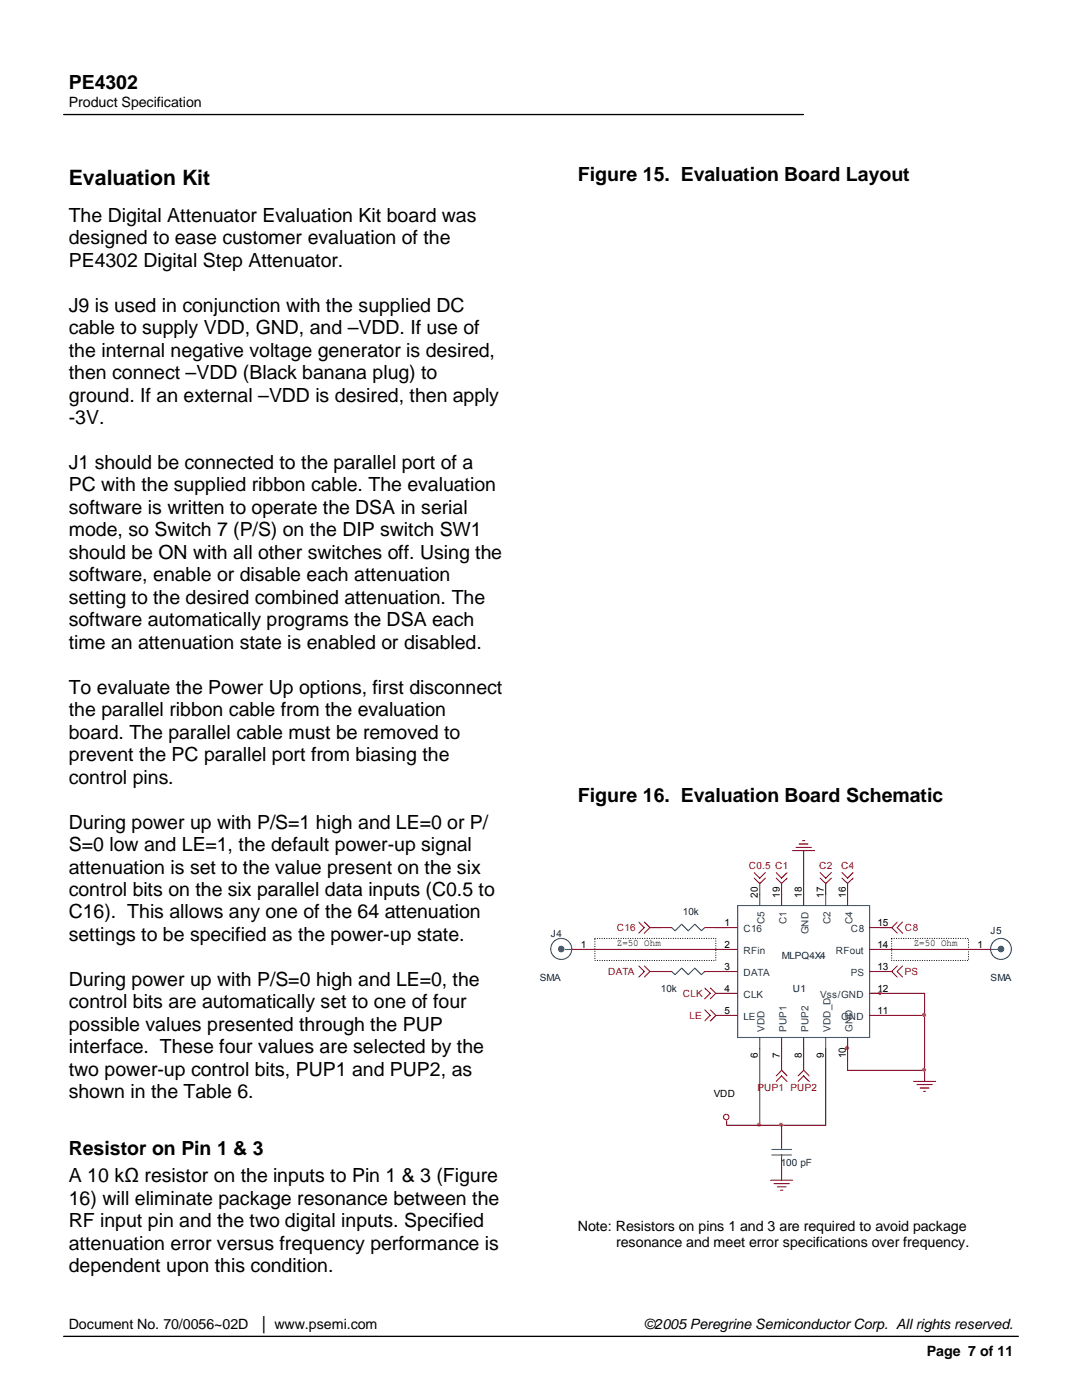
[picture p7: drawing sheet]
<svg xmlns="http://www.w3.org/2000/svg" width="216mm" height="279mm" viewBox="0 0 216 279" stroke-linecap="round" stroke-linejoin="round" font-family="sans-serif">
<defs><g id="words">
<text font-size="4.2" x="13.7" y="36.8">Evaluation Kit</text>
<g font-size="3.9">
<text x="13.7" y="17.7">PE4302</text>
<text x="115.3" y="36.2">Figure 15. Evaluation Board Layout</text>
<text x="13.7" y="44.3">The Digital Attenuator Evaluation Kit board was</text>
<text x="13.7" y="48.8">designed to ease customer evaluation of the</text>
<text x="13.7" y="53.3">PE4302 Digital Step Attenuator.</text>
<text x="13.7" y="62.2">J9 is used in conjunction with the supplied DC</text>
<text x="13.7" y="66.7">cable to supply VDD, GND, and –VDD. If use of</text>
<text x="13.7" y="71.2">the internal negative voltage generator is desired,</text>
<text x="13.7" y="75.7">then connect –VDD (Black banana plug) to</text>
<text x="13.7" y="80.2">ground. If an external –VDD is desired, then apply</text>
<text x="13.7" y="84.6">-3V.</text>
<text x="13.7" y="93.6">J1 should be connected to the parallel port of a</text>
<text x="13.7" y="98.1">PC with the supplied ribbon cable. The evaluation</text>
<text x="13.7" y="102.6">software is written to operate the DSA in serial</text>
<text x="13.7" y="107.1">mode, so Switch 7 (P/S) on the DIP switch SW1</text>
<text x="13.7" y="111.5">should be ON with all other switches off. Using the</text>
<text x="13.7" y="116">software, enable or disable each attenuation</text>
<text x="13.7" y="120.5">setting to the desired combined attenuation. The</text>
<text x="13.7" y="125">software automatically programs the DSA each</text>
<text x="13.7" y="129.5">time an attenuation state is enabled or disabled.</text>
<text x="13.7" y="138.5">To evaluate the Power Up options, first disconnect</text>
<text x="13.7" y="143">the parallel ribbon cable from the evaluation</text>
<text x="13.7" y="147.4">board. The parallel cable must be removed to</text>
<text x="13.7" y="151.9">prevent the PC parallel port from biasing the</text>
<text x="13.7" y="156.4">control pins.</text>
<text x="115.3" y="160">Figure 16. Evaluation Board Schematic</text>
<text x="13.7" y="165.4">During power up with P/S=1 high and LE=0 or P/</text>
<text x="13.7" y="169.8">S=0 low and LE=1, the default power-up signal</text>
<text x="13.7" y="174.3">attenuation is set to the value present on the six</text>
<text x="13.7" y="178.8">control bits on the six parallel data inputs (C0.5 to</text>
<text x="13.7" y="183.3">C16). This allows any one of the 64 attenuation</text>
<text x="13.7" y="187.8">settings to be specified as the power-up state.</text>
<text x="13.7" y="196.8">During power up with P/S=0 high and LE=0, the</text>
<text x="13.7" y="201.3">control bits are automatically set to one of four</text>
<text x="13.7" y="205.7">possible values presented through the PUP</text>
<text x="13.7" y="210.2">interface. These four values are selected by the</text>
<text x="13.7" y="214.7">two power-up control bits, PUP1 and PUP2, as</text>
<text x="13.7" y="219.2">shown in the Table 6.</text>
<text x="13.7" y="230.4">Resistor on Pin 1 &amp; 3</text>
<text x="13.7" y="236">A 10 kΩ resistor on the inputs to Pin 1 &amp; 3 (Figure</text>
<text x="13.7" y="240.5">16) will eliminate package resonance between the</text>
<text x="13.7" y="244.9">RF input pin and the two digital inputs. Specified</text>
<text x="13.7" y="249.4">attenuation error versus frequency performance is</text>
<text x="13.7" y="253.9">dependent upon this condition.</text>
</g>
<g font-size="2.8">
<text x="13.7" y="21.3">Product Specification</text>
<text x="115.3" y="245.7">Note: Resistors on pins 1 and 3 are required to avoid package</text>
<text x="122.9" y="248.9">resonance and meet error specifications over frequency.</text>
<text x="13.7" y="265.3">Document No. 70/0056~02D</text>
<text x="51.9" y="265.3">│ www.psemi.com</text>
<text x="128.5" y="265.3">©2005 Peregrine Semiconductor Corp. All rights reserved.</text>
<text x="184.9" y="270.7">Page 7 of 11</text>
</g>
<g font-size="2" fill="#f00">
<text x="149.4" y="173.4">C0.5 C1</text>
<text x="163.4" y="173.4">C2</text>
<text x="167.9" y="173.4">C4</text>
<text x="123.1" y="185.8">C16</text>
<text x="180.6" y="185.8">C8</text>
<text x="121.3" y="194.6">DATA</text>
<text x="180.6" y="194.6">PS</text>
<text x="136.3" y="199">CLK</text>
<text x="137.6" y="203.4">LE</text>
<text x="151.2" y="217.6">PUP1 PUP2</text>
</g>
<g font-size="2">
<text x="151.2" y="179.2" transform="rotate(-90 151.2 179.2)">20</text>
<text x="155.6" y="179.2" transform="rotate(-90 155.6 179.2)">19</text>
<text x="160" y="179.2" transform="rotate(-90 160 179.2)">18</text>
<text x="164.4" y="179.2" transform="rotate(-90 164.4 179.2)">17</text>
<text x="168.8" y="179.2" transform="rotate(-90 168.8 179.2)">16</text>
<text x="144.6" y="184.7">1</text>
<text x="175.1" y="184.7">15</text>
<text x="115.9" y="189.1">1</text>
<text x="123.1" y="188.9">Z=50 Ohm</text>
<text x="144.6" y="189.1">2</text>
<text x="175.1" y="189.1">14</text>
<text x="182.3" y="188.9">Z=50 Ohm</text>
<text x="195" y="189.1">1</text>
<text x="144.6" y="193.5">3</text>
<text x="144.6" y="197.9">4</text>
<text x="175.1" y="197.9">12</text>
<text x="175.1" y="193.5">13</text>
<text x="144.6" y="202.3">5</text>
<text x="175.1" y="202.3">11</text>
<text x="151.2" y="211.2" transform="rotate(-90 151.2 211.2)">6</text>
<text x="155.6" y="211.2" transform="rotate(-90 155.6 211.2)">7</text>
<text x="160" y="211.2" transform="rotate(-90 160 211.2)">8</text>
<text x="164.4" y="211.2" transform="rotate(-90 164.4 211.2)">9</text>
<text x="168.8" y="211.2" transform="rotate(-90 168.8 211.2)">10</text>
<text x="142.4" y="218.9">VDD</text>
</g>
<g font-size="2" fill="#000080">
<text x="136.3" y="182.6">10k</text>
<text x="109.9" y="186.9">J4</text>
<text x="156" y="191.3">MLPQ4X4</text>
<text x="197.7" y="186.3">J5</text>
<text x="107.7" y="195.7">SMA</text>
<text x="131.9" y="197.9">10k</text>
<text x="158.2" y="197.9">U1</text>
<text x="197.7" y="195.7">SMA</text>
<text x="155.8" y="232.8">100 pF</text>
</g>
<g font-size="2" fill="#004080">
<text x="152.6" y="184.5" transform="rotate(-90 152.6 184.5)">C5</text>
<text x="156.9" y="184.5" transform="rotate(-90 156.9 184.5)">C1</text>
<text x="165.7" y="184.5" transform="rotate(-90 165.7 184.5)">C2</text>
<text x="170.1" y="184.5" transform="rotate(-90 170.1 184.5)">C4</text>
<text x="148.3" y="186.1">C16</text>
<text x="148.3" y="190.5">RFin</text>
<text x="161.3" y="186.4" transform="rotate(-90 161.3 186.4)">GND</text>
<text x="166.8" y="190.5">RFout</text>
<text x="169.8" y="186.1">C8</text>
<text x="148.3" y="194.9">DATA</text>
<text x="169.8" y="194.9">PS</text>
<text x="148.3" y="199.2">CLK</text>
<text x="148.3" y="203.6">LE</text>
<text x="163.7" y="199.2">Vss/GND</text>
<text x="167.9" y="203.6">GND</text>
<text x="152.6" y="206" transform="rotate(-90 152.6 206)">VDD</text>
<text x="156.9" y="206" transform="rotate(-90 156.9 206)">PUP1</text>
<text x="161.3" y="206" transform="rotate(-90 161.3 206)">PUP2</text>
<text x="165.7" y="206" transform="rotate(-90 165.7 206)">VDD_D</text>
<text x="170.1" y="206" transform="rotate(-90 170.1 206)">GND</text>
</g>
</g></defs>
<path d="M12.7 22.9h147.6M12.7 266.7h190.5" fill="none" stroke="#000" stroke-width=".26"/>
<path d="M118.7 187.3h24.1v4.4h-24.1v-4.4M177.9 187.3h15.4v4.4h-15.4v-4.4" fill="none" stroke="#000" stroke-width=".22" stroke-dasharray="0 .4"/>
<g fill="none" stroke="#800040" stroke-width=".22">
<path d="M151.6 176.3v2.2M156 176.3v2.2M160.4 169.8v8.7M164.8 176.3v2.2M169.1 176.3v2.2M116.5 189.5h28.5M129.7 185.1h2.1M129.7 193.9h2.1M142.8 198.2h2.2M142.8 185.1h2.2M142.8 193.9h2.2M173.5 198.2h11v17.6"/>
<path d="M175.7 185.1h2.2M175.7 193.9h2.2M175.7 189.5h19.8M142.8 202.6h2.2M151.6 209.2v15.4M156 209.2v4.4M160.4 209.2v4.4M164.8 209.2v15.4h-19.8M169.1 207.1v6.5h15.4M175.7 202.6h8.8M156 224.6v2.2M156 233.3v2.2"/>
</g>
<g fill="#f0f" stroke="#f0f" stroke-width=".22">
<circle cx="175.6" cy="198.2" r=".33"/>
<circle cx="151.5" cy="224.5" r=".33"/>
<circle cx="169" cy="209.1" r=".34"/>
<circle cx="155.9" cy="224.5" r=".33"/>
<circle cx="184.4" cy="202.5" r=".32"/>
<circle cx="184.4" cy="213.5" r=".32"/>
</g>
<g fill="none" stroke="#f00" stroke-width=".22">
<path d="M150.5 175.3l1.1 1 1.1-1M150.5 174.2l1.1 1.1 1.1-1.1M151.6 178.5v2.2M154.9 175.3l1.1 1 1.1-1M154.9 174.2l1.1 1.1 1.1-1.1M156 178.5v2.2M158.2 169.8h4.4M158.8 169.1h3.1M159.5 168.4h1.7M160.1 167.8h.5M160.4 178.5v2.2M163.7 175.3l1.1 1 1.1-1"/>
<path d="M163.7 174.2l1.1 1.1 1.1-1.1M164.8 178.5v2.2M168 175.3l1.1 1 1.1-1M168 174.2l1.1 1.1 1.1-1.1M169.1 178.5v2.2M114.3 189.5h2.2M127.5 184l1.1 1.1-1.1 1.1M127.5 192.8l1.1 1.1-1.1 1.1M128.6 184l1.1 1.1-1.1 1.1M128.6 192.8l1.1 1.1-1.1 1.1M131.8 185.1h2.2M131.8 193.9h2.2"/>
<path d="M140.6 197.2l1.1 1-1.1 1.1M140.6 185.1h2.2M140.6 193.9h2.2M141.7 197.2l1.1 1-1.1 1.1M145 189.5h2.2M145 185.1h2.2M145 193.9h2.2M145 198.2h2.2M173.5 189.5h2.2M173.5 185.1h2.2M173.5 193.9h2.2M173.5 198.2h2.2"/>
<path d="M179 184l-1.1 1.1 1.1 1.1M179 192.8l-1.1 1.1 1.1 1.1M180.1 184l-1.1 1.1 1.1 1.1M180.1 192.8l-1.1 1.1 1.1 1.1M195.5 189.5h2.2M140.6 201.5l1.1 1.1-1.1 1.2M141.7 201.5l1.1 1.1-1.1 1.2M145 202.6h2.2M151.6 207.1v2.1M154.9 214.7l1.1-1.1 1.1 1.1M154.9 215.8l1.1-1.1 1.1 1.1M156 207.1v2.1"/>
<path d="M159.3 214.7l1.1-1.1 1.1 1.1M159.3 215.8l1.1-1.1 1.1 1.1M160.4 207.1v2.1M164.8 207.1v2.1M169.1 207.1v2.1M173.5 202.6h2.2M182.3 215.8h4.4M183 216.5h3M183.6 217.1h1.8M184.3 217.8h.4M145 223.7v.9M153.8 235.5h4.4"/>
<path d="M154.4 236.2h3.1M155.1 236.9h1.7M155.7 237.5h.5M156 226.8v2.2M156 231.2v2.1"/>
<circle cx="144.9" cy="222.9" r=".55"/>
</g>
<g fill="#00f" stroke="#00f" stroke-width=".22">
<circle cx="199.7" cy="189.4" r=".55"/>
<circle cx="112" cy="189.4" r=".54"/>
</g>
<g fill="none" stroke="#00f" stroke-width=".22">
<path d="M112.8 189.5h1.5M134 185.1l.7 .7 1.3-1.4 1.3 1.4 1.3-1.4 1.4 1.4 .6-.7M134 193.9l.7 .6 1.3-1.3 1.3 1.3 1.3-1.3 1.4 1.3 .6-.6M147.2 180.7h26.3v26.4h-26.3zM197.7 189.5h1.5M154 230.5h3.9M154 229.4h3.9M156 229v.4M156 230.5v.7"/>
<circle cx="112" cy="189.4" r="2.09"/>
<circle cx="199.7" cy="189.4" r="2.08"/>
</g>
<use href="#words"/>
</svg>
